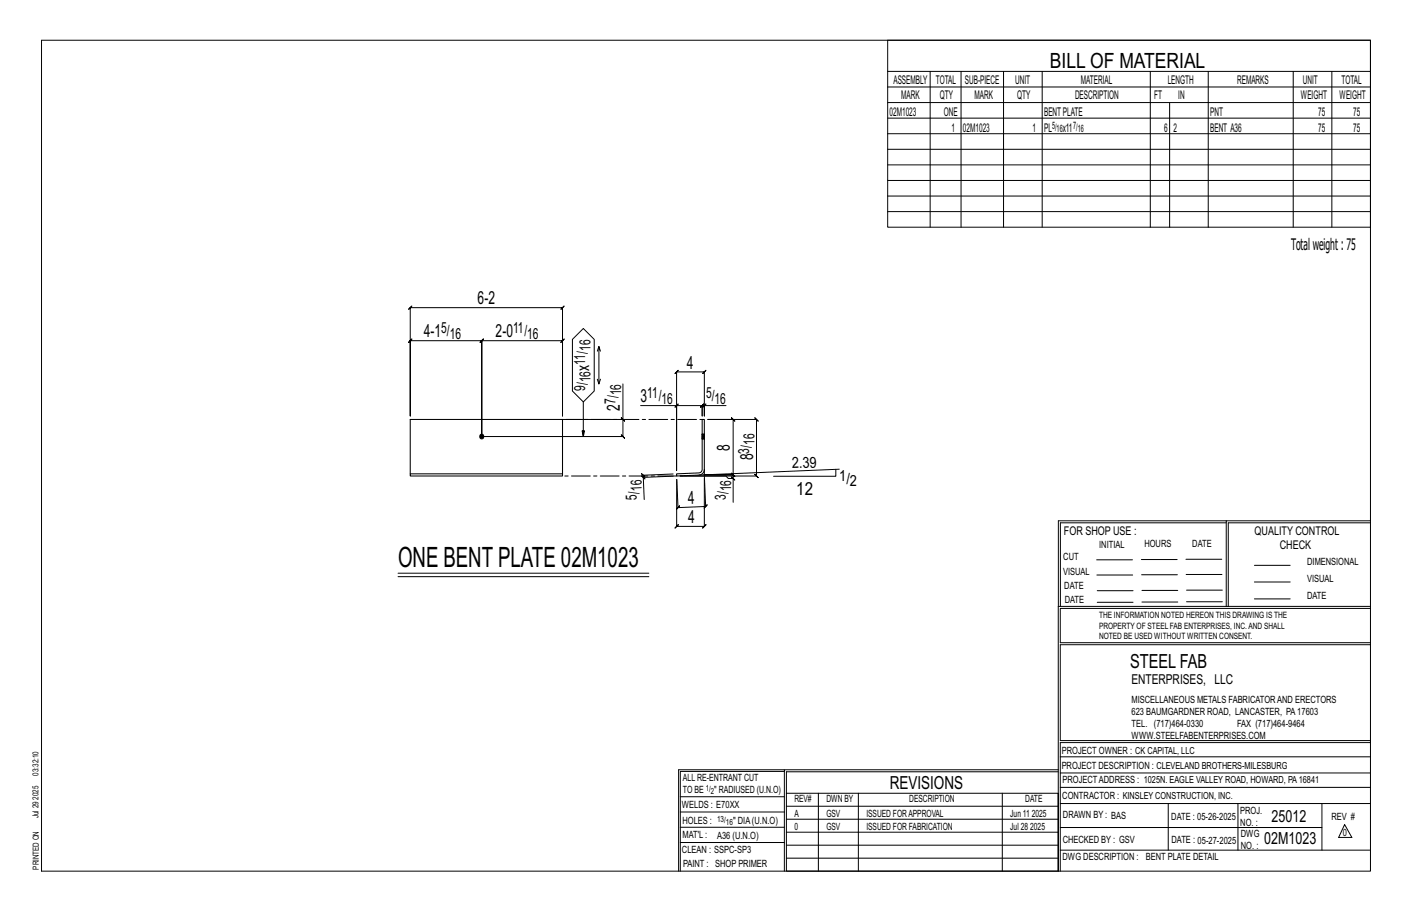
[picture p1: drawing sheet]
<svg xmlns="http://www.w3.org/2000/svg" width="432mm" height="279mm" viewBox="0 0 432 279" stroke-linecap="round" stroke-linejoin="round" font-family="sans-serif">
<defs><g id="words">
<text font-size="8.6" x="121.7" y="173.3">ONE BENT PLATE 02M1023</text>
<text font-size="6.4" x="321.1" y="20.7">BILL OF MATERIAL</text>
<text font-size="5.9" x="345.6" y="204.1">STEEL FAB</text>
<g font-size="5.5">
<text x="146.1" y="93.1">6-2</text>
<text x="129.6" y="103.2">4-1</text>
<text x="151.6" y="103.2">2-0</text>
<text x="180.2" y="113.4" transform="rotate(-90 180.2 113.4)">x</text>
<text x="210" y="112.7">4</text>
<text x="189.5" y="125.5" transform="rotate(-90 189.5 125.5)">2</text>
<text x="195.9" y="123">3</text>
<text x="223.2" y="137.9" transform="rotate(-90 223.2 137.9)">8</text>
<text x="230.3" y="140.7" transform="rotate(-90 230.3 140.7)">8</text>
<text x="210.5" y="154.1" transform="rotate(-2 210.5 154.1)">4</text>
<text x="243.5" y="151.2">12</text>
<text x="210.4" y="159.9">4</text>
<text x="272.2" y="241.1">REVISIONS</text>
</g>
<g font-size="5.1">
<text x="388.9" y="251.3">25012</text>
<text x="386.6" y="258.1">02M1023</text>
</g>
<text font-size="4.9" x="394.8" y="76.4">Totalweight : 75</text>
<g font-size="4.7">
<text x="134.9" y="101.9">5/</text>
<text x="156.9" y="101.9">11/</text>
<text x="137.6" y="103.6">16</text>
<text x="161.2" y="103.6">16</text>
<text x="180.6" y="107.2" transform="rotate(-90 180.6 107.2)">16</text>
<text x="178.9" y="111.6" transform="rotate(-90 178.9 111.6)">11/</text>
<text x="178.9" y="119.5" transform="rotate(-90 178.9 119.5)">9/</text>
<text x="180.6" y="116.9" transform="rotate(-90 180.6 116.9)">16</text>
<text x="188.3" y="123.5" transform="rotate(-90 188.3 123.5)">7/</text>
<text x="189.9" y="120.8" transform="rotate(-90 189.9 120.8)">16</text>
<text x="198" y="121.8">11/</text>
<text x="202.3" y="123.4">16</text>
<text x="215.9" y="121.8">5/</text>
<text x="218.5" y="123.4">16</text>
<text x="230.8" y="136" transform="rotate(-90 230.8 136)">16</text>
<text x="229.1" y="138.7" transform="rotate(-90 229.1 138.7)">3/</text>
<text x="242.2" y="143.2" transform="rotate(-2 242.2 143.2)">2.39</text>
<text x="256.7" y="147">1/</text>
<text x="259.9" y="148.6">2</text>
<text x="194.8" y="152.8" transform="rotate(-92 194.8 152.8)">5/</text>
<text x="196.3" y="150.1" transform="rotate(-92 196.3 150.1)">16</text>
<text x="222" y="152.8" transform="rotate(-90 222 152.8)">3/</text>
<text x="223.6" y="150.2" transform="rotate(-90 223.6 150.2)">16</text>
</g>
<text font-size="4.2" x="346" y="209.1">ENTERPRISES, LLC</text>
<g font-size="3.7">
<text x="273.2" y="25.6">ASSEMBLY</text>
<text x="286.2" y="25.6">TOTAL</text>
<text x="295.1" y="25.6">SUB-PIECE</text>
<text x="310.4" y="25.6">UNIT</text>
<text x="330.5" y="25.6">MATERIAL</text>
<text x="357.1" y="25.6">LENGTH</text>
<text x="378.3" y="25.6">REMARKS</text>
<text x="398.4" y="25.6">UNIT</text>
<text x="410.2" y="25.6">TOTAL</text>
<text x="272.1" y="35.5">02M1023</text>
<text x="275.6" y="30.4">MARK</text>
<text x="287.4" y="30.4">QTY</text>
<text x="288.6" y="35.5">ONE</text>
<text x="298" y="30.4">MARK</text>
<text x="311" y="30.4">QTY</text>
<text x="319.3" y="35.5">BENTPLATE</text>
<text x="328.7" y="30.4">DESCRIPTION</text>
<text x="353" y="30.4">FT</text>
<text x="360.3" y="30.4">IN</text>
<text x="370.1" y="35.5">PNT</text>
<text x="397.8" y="30.4">WEIGHT</text>
<text x="403.2" y="35.5">75</text>
<text x="409.6" y="30.4">WEIGHT</text>
<text x="413.8" y="35.5">75</text>
<text x="290.9" y="40.2">1</text>
<text x="294.5" y="40.2">02M1023</text>
<text x="315.8" y="40.2">1</text>
<text x="319.3" y="40.2">PL</text>
<text x="325" y="40.2">x11</text>
<text x="356" y="40.2">6</text>
<text x="358.9" y="40.2">2</text>
<text x="370.1" y="40.2">BENT A36</text>
<text x="403.2" y="40.2">75</text>
<text x="413.8" y="40.2">75</text>
<text x="325.3" y="163.4">FOR SHOP USE :</text>
<text x="383.7" y="163.4">QUALITY CONTROL</text>
<text x="391.4" y="167.8">CHECK</text>
</g>
<g font-size="3.1">
<text x="321.7" y="39.4">5/</text>
<text x="323.1" y="40.5">16</text>
<text x="328.2" y="39.4">7/</text>
<text x="329.6" y="40.5">16</text>
<text x="336.2" y="167.4">INITIAL</text>
<text x="350" y="167.1">HOURS</text>
<text x="364.6" y="167.2">DATE</text>
<text x="325.2" y="171.3">CUT</text>
<text x="399.8" y="172.8">DIMENSIONAL</text>
<text x="325.1" y="175.8">VISUAL</text>
<text x="399.8" y="177.9">VISUAL</text>
<text x="325.5" y="180">DATE</text>
<text x="325.7" y="184.4">DATE</text>
<text x="399.8" y="183.1">DATE</text>
<text x="346" y="215">MISCELLANEOUS METALS FABRICATORAND ERECTORS</text>
<text x="346" y="218.6">623 BAUMGARDNER ROAD, LANCASTER, PA17603</text>
<text x="346" y="225.8">WWW.STEELFABENTERPRISES.COM</text>
<text x="346" y="222.2">TEL. (717)464-0330</text>
<text x="378.3" y="222.2">FAX (717)464-9464</text>
<text x="324.7" y="230.5">PROJECT OWNER : CK CAPITAL, LLC</text>
<text x="208.8" y="238.8">ALL RE-ENTRANT CUT</text>
<text x="324.7" y="235.1">PROJECT DESCRIPTION : CLEVELAND BROTHERS-MILESBURG</text>
<text x="324.9" y="239.5">PROJECTADDRESS : 1025N. EAGLE VALLEY ROAD, HOWARD, PA16841</text>
<text x="208.8" y="242.5">TO BE</text>
<text x="218.4" y="242.5">&quot; RADIUSED (U.N.O)</text>
<text x="242.9" y="245.3">REV#</text>
<text x="252.7" y="245.3">DWN BY</text>
<text x="278.1" y="245.3">DESCRIPTION</text>
<text x="313.5" y="245.3">DATE</text>
<text x="324.9" y="244.2">CONTRACTOR : KINSLEY CONSTRUCTION, INC.</text>
<text x="208.5" y="247">WELDS : E70XX</text>
<text x="208.7" y="251.7">HOLES :</text>
<text x="224.2" y="251.8">&quot; DIA(U.N.O)</text>
<text x="242.9" y="249.9">A</text>
<text x="252.7" y="249.9">GSV</text>
<text x="264.9" y="249.9">ISSUED FORAPPROVAL</text>
<text x="309" y="249.9">Jun 11</text>
<text x="315.5" y="249.9">2025</text>
<text x="325.1" y="250">DRAWN BY : BAS</text>
<text x="358.2" y="250.5">DATE : 05-26-2025</text>
<text x="379.3" y="248.9">PROJ.</text>
<text x="407.2" y="250.5">REV #</text>
<text x="208.7" y="256.3">MAT'L :</text>
<text x="219.3" y="256.4">A36 (U.N.O)</text>
<text x="242.9" y="253.8">0</text>
<text x="252.7" y="253.8">GSV</text>
<text x="264.9" y="253.8">ISSUED FOR FABRICATION</text>
<text x="309" y="253.8">Jul 28</text>
<text x="315" y="253.8">2025</text>
<text x="325" y="257.6">CHECKED BY : GSV</text>
<text x="358.3" y="257.7">DATE : 05-27-2025</text>
<text x="379.3" y="252.5">NO. :</text>
<text x="379.5" y="255.9">DWG</text>
<text x="410.6" y="255.5">0</text>
<text x="208.6" y="260.7">CLEAN : SSPC-SP3</text>
<text x="324.9" y="262.9">DWG DESCRIPTION :</text>
<text x="350.4" y="263">BENT PLATE DETAIL</text>
<text x="379.5" y="259.5">NO. :</text>
<text x="208.9" y="265">PAINT : SHOP PRIMER</text>
</g>
<g font-size="2.7">
<text x="336.1" y="189">THE INFORMATION NOTED HEREON THIS DRAWING IS THE</text>
<text x="336.1" y="195.4">NOTED BE USED WITHOUT WRITTEN CONSENT.</text>
<text x="336.1" y="192.2">PROPERTY OF STEEL FAB ENTERPRISES, INC.AND SHALL</text>
</g>
<g font-size="2.6">
<text x="215.9" y="241.8">1/</text>
<text x="217.4" y="242.7">2</text>
<text x="219.3" y="251.1">13/</text>
<text x="222" y="252.1">16</text>
</g>
<g font-size="2.5">
<text x="11.7" y="237.1" transform="rotate(-90 11.7 237.1)">03:32:10</text>
<text x="11.8" y="244.4" transform="rotate(-90 11.8 244.4)">2025</text>
<text x="11.8" y="250.1" transform="rotate(-90 11.8 250.1)">Jul 29</text>
<text x="11.9" y="265.8" transform="rotate(-90 11.9 265.8)">PRINTED ON</text>
</g>
</g></defs>
<g fill="none" stroke="#000" stroke-width=".31">
<path d="M12.7 12.3h406.4v254h-406.4zM271.5 12.3h147.6v57.2h-147.6zM271.5 21.8h147.6M271.5 26.6h147.6M271.5 31.4h147.6M271.5 36.1h147.6M284.5 21.8v47.7M293.9 21.8v47.7M306.9 21.8v47.7M318.7 21.8v47.7M351.8 21.8v47.7M357.7 31.4v38.1"/>
<path d="M369.5 21.8v47.7M395.5 21.8v47.7M407.3 21.8v47.7M271.5 40.9h147.6M271.5 45.6h147.6M271.5 50.4h147.6M271.5 55.2h147.6M271.5 59.9h147.6M271.5 64.7h147.6M125.5 94.1l-.5 .5 1-1-.5 .5h46.5l-.5 .5 1-1-.5 .5v33.1v-23.1l.5-.5-1 1 .5-.5h-24.7l.5-.5-1 1 .5-.5v29.3v-29.3l.5-.5-1 1 .5-.5h-21.8l.5-.5-1 1 .5-.5v23.1zM175 103.7l3.4-3.3 3.3 3.3v15.8l-3.3 3.4-3.4-3.4zM182.7 115.9l.4 1.5 .5-1.5"/>
<path d="M183.1 105.9l-.4 1.5M183.6 107.4l-.5-1.5v11.5M190.5 117.4v10.8h-17.4M178.4 122.9v10.5l-.4-1.7h.8l-.4 1.7M190 127.7l1 1zM190.5 128.2v5.2l-.5-.5 1 1-.5-.5h-43.2M195.9 124h11v19.8v-30.1l-.5 .5 1-1-.5 .5h8.5l-.5 .5 1-1-.5 .5v13.5v-3.2h6.6M206.4 124.5l1-1zM206.9 124h7.8l-.5 .5 1-1-.5 .5v3.2v-3.2l-.5 .5 1-1-.5 .5h.7M214.9 124.5l1-1zM196.2 145.5l1 .9zM205.8 144.9l-9.1 .4-.5-.5 1 1-.5-.5v.6"/>
<path d="M205.9 145.6l-9.2 .3 .3 6.8M223.7 145.8l1 1zM224.2 146.3v-1.1l.5 .5-1-1 .5 .5h-8.8h8.8l.5 .5-1-1 .5 .5v-17l.5 .5-1-1 .5 .5h-7.8h14.9l-.5-.5 1 1-.5-.5v17.3l-.5-.5 1 1-.5-.5h-23.3h14l.7 .8h1.5v7.3M255.6 143.5v2.1h-19M256.7 143.4l-41.3 1.8 .4 9.6 .5-.5-1 1 .5-.5-8.5 .4 .5-.5-.9 1 .4-.5-.3-8.6-.1 14.3-.5 .5 1-1-.5 .5h8.5l-.5 .5 1-1-.5 .5v-14.7M375 159.8h-50.7v25.6M375 159.2h-51.3l-.1 107.1M419.1 159.2h-44.1v26.2M419.1 159.8h-43.5v25.6M121.7 175.2h76.7M121.7 176.3h76.7M335.4 171.1h10.9"/>
<path d="M335.4 175.8h11M349 171h11M349.1 175.7h11M362.7 171h10.9M362.7 175.6h11M383.6 172.8h11M383.6 177.9h11M323.7 185.4h95.4M335.5 184.1h11M335.5 180.6h11M349.2 184h11M349.2 180.5h11"/>
<path d="M362.9 180.4h10.9M362.9 184h10.9M383.6 183.1h11M419.1 186h-94.9v10.5h94.9M419.1 197.1h-94.9v29.3h94.9v.6h-94.9v39.3M239.9 235.8h-31.9v30.5M239.9 235.3h-32.4v31M323.6 235.3h-83.7v31M323.6 235.9h-83.1v6.6M324.2 236.3h94.9M324.2 231.4h94.9M208 252.9h31.9"/>
<path d="M208 257.5h31.9M208 243.6h31.9M208 248.2h31.9M240.5 242.5h83.1v23.8h-83.1zM240.5 258.4h83.1M240.5 254.4h83.1M240.5 250.4h83.1M240.5 246.5h83.1M250.3 242.5v23.8M262.5 242.5v23.8M306.5 242.5v23.8M324.2 253h80.1"/>
<path d="M324.2 245.6h94.9M324.2 259.9h94.9M324.2 240.7h94.9M357.3 245.6v14.3M378.6 245.6v14.3M404.3 245.6v14.3M411.2 252.1l2.2 3.9h-4zM240.5 262.3h83.1"/>
</g>
<circle cx="147.3" cy="133.5" r=".68" fill="#000" stroke="#000" stroke-width=".31"/>
<path d="M214.7 134.2h.1M214.7 132.7h.1M214.7 128.2h.7v15.3l-.2 .8-.6 .7-.9 .2-6.8 .3v-.7l6.8-.2 .9-.6zM215.4 134.2h.1M215.4 132.7h.1M125.5 144.8h46.5v.7h-46.5zM125.5 144.8v-16.6h46.5v16.6" fill="none" stroke="#000" stroke-width=".32"/>
<path d="M214.7 134.2v-.1M214.7 133.3v.3h.7v-.3h-.7v-.2M214.7 134.2h.7M215.4 132.7h-.7M215.4 133.6v.2h-.7v-.2M215.4 133.8v.2h-.7v-.2M215.4 134h-.7M215.4 134.1v.1M215.4 132.7v.1M215.4 132.9l-.7-.2M215.4 133.1v-.2l-.7-.1M215.4 133.3v-.2h-.7v-.2" fill="none" stroke="#000" stroke-width=".31" stroke-dasharray="2 1.4"/>
<path d="M172 128.2h42.7M206.9 145.5h-34.9M213.7 145.2h1.7v-1.7" fill="none" stroke="#000" stroke-width=".31" stroke-dasharray="5.8 1 1 1"/>
<use href="#words"/>
</svg>
